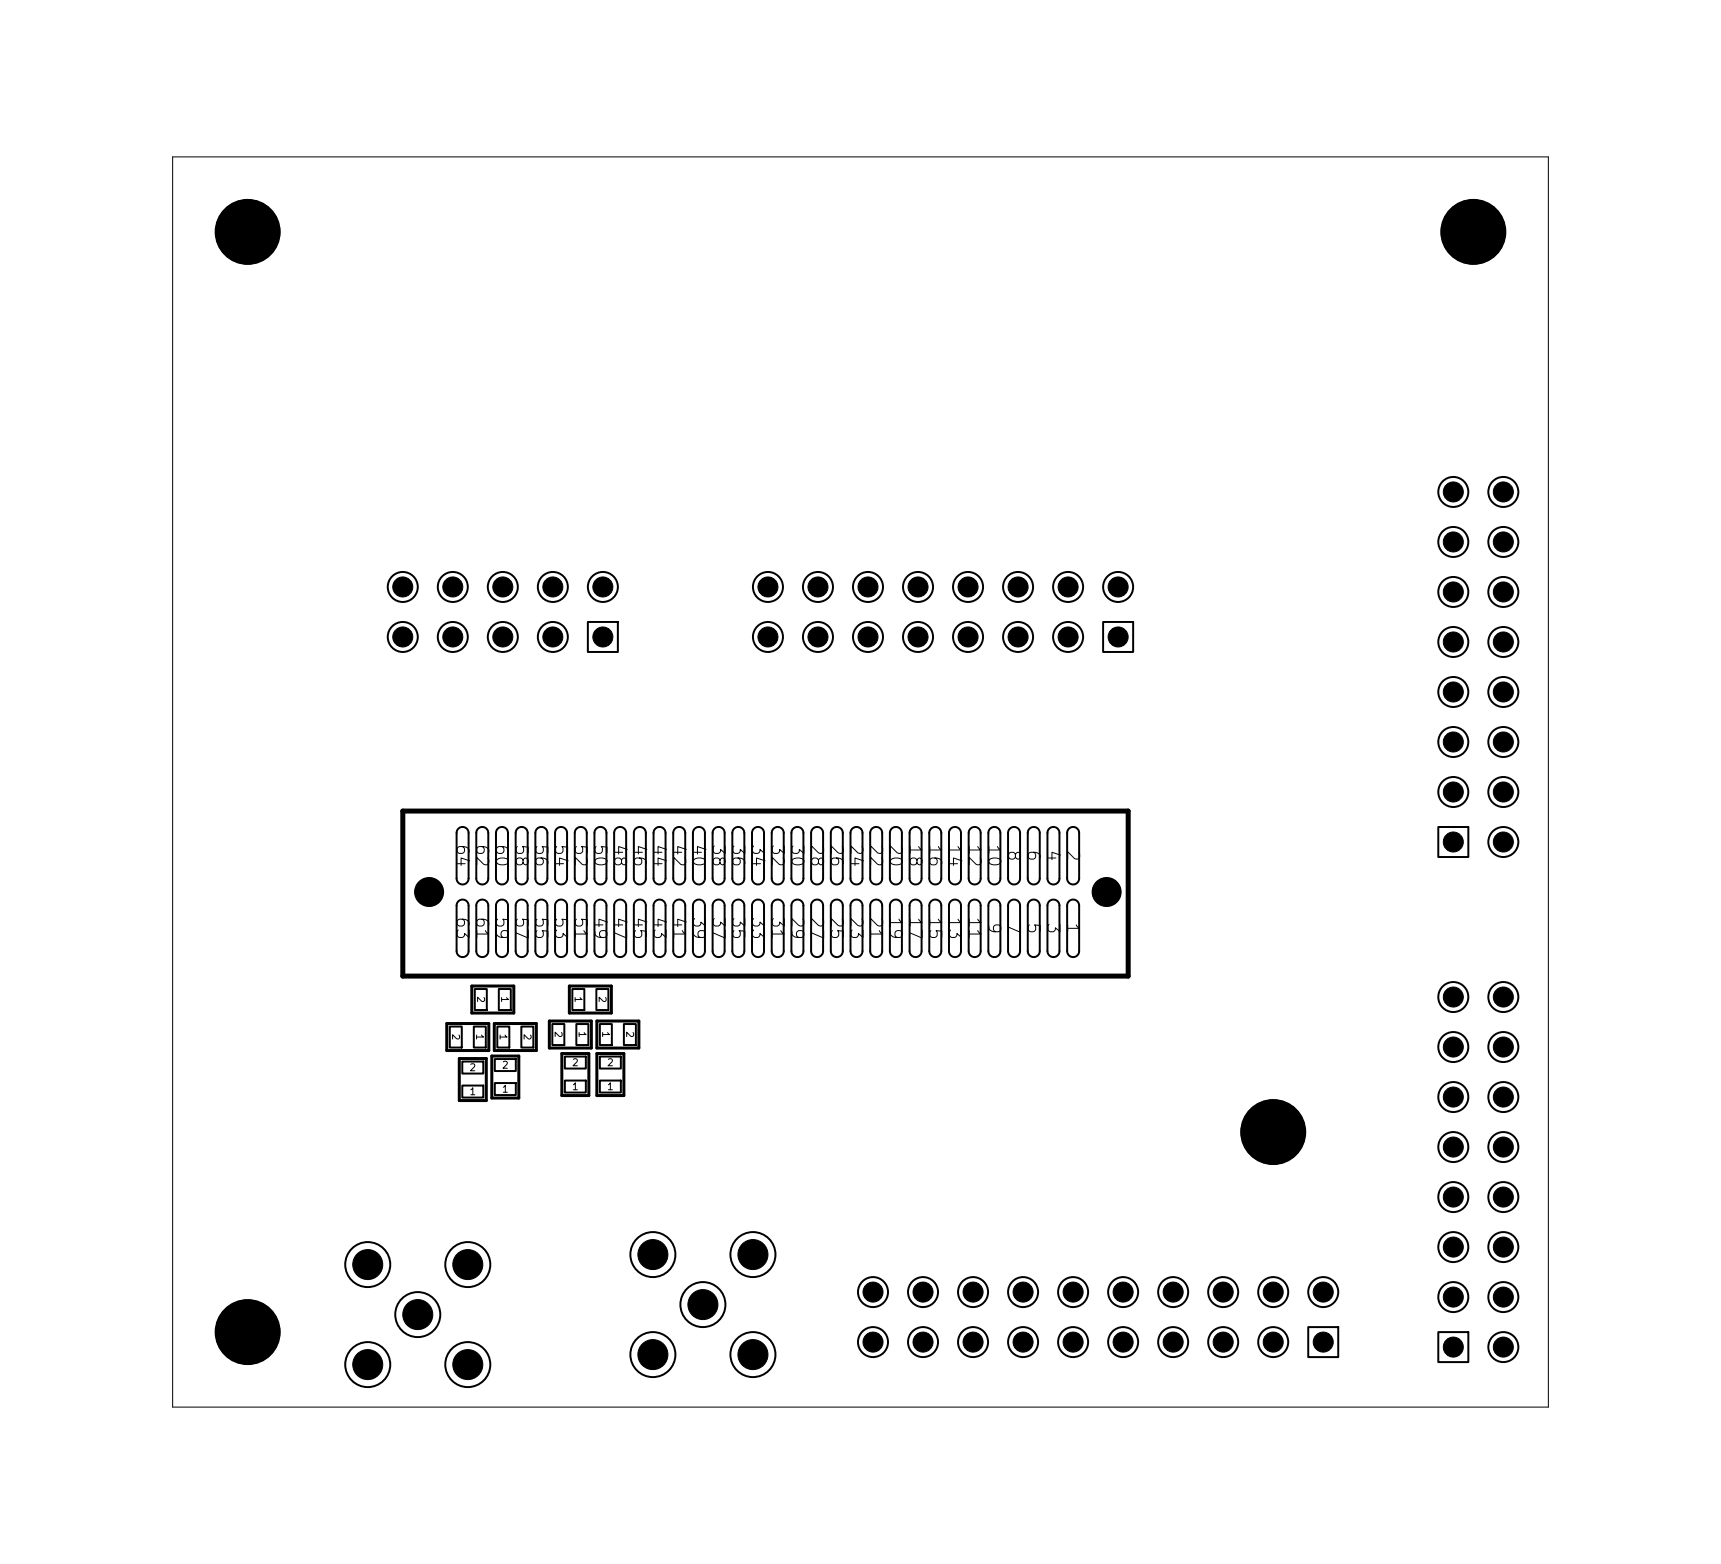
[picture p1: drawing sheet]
<svg xmlns="http://www.w3.org/2000/svg" width="70mm" height="63mm" viewBox="0 0 70 63" stroke-linecap="round" stroke-linejoin="round" font-family="sans-serif">
<defs><g id="words">
<g font-size=".5">
<text x="18.4" y="34.2" transform="rotate(90 18.4 34.2)">64</text>
<text x="19.2" y="34.2" transform="rotate(90 19.2 34.2)">62</text>
<text x="20" y="34.2" transform="rotate(90 20 34.2)">60</text>
<text x="20.8" y="34.2" transform="rotate(90 20.8 34.2)">58</text>
<text x="21.6" y="34.2" transform="rotate(90 21.6 34.2)">56</text>
<text x="22.4" y="34.2" transform="rotate(90 22.4 34.2)">54</text>
<text x="23.2" y="34.2" transform="rotate(90 23.2 34.2)">52</text>
<text x="24" y="34.2" transform="rotate(90 24 34.2)">50</text>
<text x="24.8" y="34.2" transform="rotate(90 24.8 34.2)">48</text>
<text x="25.6" y="34.2" transform="rotate(90 25.6 34.2)">46</text>
<text x="26.4" y="34.2" transform="rotate(90 26.4 34.2)">44</text>
<text x="27.2" y="34.2" transform="rotate(90 27.2 34.2)">42</text>
<text x="28" y="34.2" transform="rotate(90 28 34.2)">40</text>
<text x="28.8" y="34.2" transform="rotate(90 28.8 34.2)">38</text>
<text x="29.6" y="34.2" transform="rotate(90 29.6 34.2)">36</text>
<text x="30.4" y="34.2" transform="rotate(90 30.4 34.2)">34</text>
<text x="31.2" y="34.2" transform="rotate(90 31.2 34.2)">32</text>
<text x="32" y="34.2" transform="rotate(90 32 34.2)">30</text>
<text x="32.8" y="34.2" transform="rotate(90 32.8 34.2)">28</text>
<text x="33.6" y="34.2" transform="rotate(90 33.6 34.2)">26</text>
<text x="34.4" y="34.2" transform="rotate(90 34.4 34.2)">24</text>
<text x="35.2" y="34.2" transform="rotate(90 35.2 34.2)">22</text>
<text x="36" y="34.2" transform="rotate(90 36 34.2)">20</text>
<text x="36.8" y="34.2" transform="rotate(90 36.8 34.2)">18</text>
<text x="37.6" y="34.2" transform="rotate(90 37.6 34.2)">16</text>
<text x="38.4" y="34.2" transform="rotate(90 38.4 34.2)">14</text>
<text x="39.2" y="34.2" transform="rotate(90 39.2 34.2)">12</text>
<text x="40" y="34.2" transform="rotate(90 40 34.2)">10</text>
<text x="40.8" y="34.5" transform="rotate(90 40.8 34.5)">8</text>
<text x="41.6" y="34.5" transform="rotate(90 41.6 34.5)">6</text>
<text x="42.4" y="34.5" transform="rotate(90 42.4 34.5)">4</text>
<text x="43.2" y="34.5" transform="rotate(90 43.2 34.5)">2</text>
<text x="18.4" y="37.2" transform="rotate(90 18.4 37.2)">63</text>
<text x="19.2" y="37.2" transform="rotate(90 19.2 37.2)">61</text>
<text x="20" y="37.2" transform="rotate(90 20 37.2)">59</text>
<text x="20.8" y="37.2" transform="rotate(90 20.8 37.2)">57</text>
<text x="21.6" y="37.2" transform="rotate(90 21.6 37.2)">55</text>
<text x="22.4" y="37.2" transform="rotate(90 22.4 37.2)">53</text>
<text x="23.2" y="37.2" transform="rotate(90 23.2 37.2)">51</text>
<text x="24" y="37.2" transform="rotate(90 24 37.2)">49</text>
<text x="24.8" y="37.2" transform="rotate(90 24.8 37.2)">47</text>
<text x="25.6" y="37.2" transform="rotate(90 25.6 37.2)">45</text>
<text x="26.4" y="37.2" transform="rotate(90 26.4 37.2)">43</text>
<text x="27.2" y="37.2" transform="rotate(90 27.2 37.2)">41</text>
<text x="28" y="37.2" transform="rotate(90 28 37.2)">39</text>
<text x="28.8" y="37.2" transform="rotate(90 28.8 37.2)">37</text>
<text x="29.6" y="37.2" transform="rotate(90 29.6 37.2)">35</text>
<text x="30.4" y="37.2" transform="rotate(90 30.4 37.2)">33</text>
<text x="31.2" y="37.2" transform="rotate(90 31.2 37.2)">31</text>
<text x="32" y="37.2" transform="rotate(90 32 37.2)">29</text>
<text x="32.8" y="37.2" transform="rotate(90 32.8 37.2)">27</text>
<text x="33.6" y="37.2" transform="rotate(90 33.6 37.2)">25</text>
<text x="34.4" y="37.2" transform="rotate(90 34.4 37.2)">23</text>
<text x="35.2" y="37.2" transform="rotate(90 35.2 37.2)">21</text>
<text x="36" y="37.2" transform="rotate(90 36 37.2)">19</text>
<text x="36.8" y="37.2" transform="rotate(90 36.8 37.2)">17</text>
<text x="37.6" y="37.2" transform="rotate(90 37.6 37.2)">15</text>
<text x="38.4" y="37.2" transform="rotate(90 38.4 37.2)">13</text>
<text x="39.2" y="37.2" transform="rotate(90 39.2 37.2)">11</text>
<text x="40" y="37.4" transform="rotate(90 40 37.4)">9</text>
<text x="40.8" y="37.4" transform="rotate(90 40.8 37.4)">7</text>
<text x="41.6" y="37.4" transform="rotate(90 41.6 37.4)">5</text>
<text x="42.4" y="37.4" transform="rotate(90 42.4 37.4)">3</text>
<text x="43.2" y="37.4" transform="rotate(90 43.2 37.4)">1</text>
</g>
<g font-size=".4">
<text x="58.6" y="22.3">13</text>
<text x="58.6" y="20.3">15</text>
<text x="60.6" y="22.3">14</text>
<text x="60.6" y="20.3">16</text>
<text x="15.9" y="24.1">10</text>
<text x="30.7" y="26.2">15</text>
<text x="30.7" y="24.1">16</text>
<text x="32.8" y="26.2">13</text>
<text x="32.8" y="24.1">14</text>
<text x="34.8" y="26.2">11</text>
<text x="34.8" y="24.1">12</text>
<text x="36.8" y="24.1">10</text>
<text x="58.6" y="24.3">11</text>
<text x="60.6" y="26.4">10</text>
<text x="60.6" y="24.3">12</text>
<text x="58.6" y="40.8">15</text>
<text x="60.6" y="40.8">16</text>
<text x="58.6" y="44.9">11</text>
<text x="58.6" y="42.8">13</text>
<text x="60.6" y="46.9">10</text>
<text x="60.6" y="44.9">12</text>
<text x="60.6" y="42.8">14</text>
<text x="35" y="52.8">20</text>
<text x="37" y="52.8">18</text>
<text x="39.1" y="52.8">16</text>
<text x="41.1" y="52.8">14</text>
<text x="43.1" y="52.8">12</text>
<text x="45.2" y="52.8">10</text>
<text x="35" y="54.8">19</text>
<text x="37" y="54.8">17</text>
<text x="39.1" y="54.8">15</text>
<text x="41.1" y="54.8">13</text>
<text x="43.1" y="54.8">11</text>
</g>
<g font-size=".3">
<text x="18.3" y="41.9" transform="rotate(90 18.3 41.9)">2</text>
<text x="19.3" y="41.9" transform="rotate(90 19.3 41.9)">1</text>
<text x="19.3" y="40.4" transform="rotate(90 19.3 40.4)">2</text>
<text x="20.2" y="41.9" transform="rotate(90 20.2 41.9)">1</text>
<text x="20.3" y="40.4" transform="rotate(90 20.3 40.4)">1</text>
<text x="21.2" y="41.9" transform="rotate(90 21.2 41.9)">2</text>
<text x="22.4" y="41.8" transform="rotate(90 22.4 41.8)">2</text>
<text x="23.3" y="40.4" transform="rotate(90 23.3 40.4)">1</text>
<text x="23.4" y="41.8" transform="rotate(90 23.4 41.8)">1</text>
<text x="24.2" y="40.4" transform="rotate(90 24.2 40.4)">2</text>
<text x="24.4" y="41.8" transform="rotate(90 24.4 41.8)">1</text>
<text x="25.3" y="41.8" transform="rotate(90 25.3 41.8)">2</text>
<text x="19" y="44.5">1</text>
<text x="19" y="43.6">2</text>
<text x="20.3" y="44.4">1</text>
<text x="20.3" y="43.5">2</text>
<text x="23.2" y="44.3">1</text>
<text x="23.2" y="43.4">2</text>
<text x="24.6" y="44.3">1</text>
<text x="24.6" y="43.4">2</text>
</g>
</g></defs>
<path d="M18.1 41.6h1.7v1.1h-1.7zM18.6 43h1.1v1.7h-1.1zM19.1 40h1.8v1.1h-1.8zM20 42.9h1.1v1.7h-1.1zM20.1 41.6h1.7v1.1h-1.7zM22.3 41.5h1.7v1.1h-1.7zM22.8 42.8h1.1v1.7h-1.1zM23.1 40h1.7v1.1h-1.7zM24.2 42.8h1.1v1.7h-1.1zM24.2 41.5h1.7v1.1h-1.7z" fill="none" stroke="#000" stroke-width=".12"/>
<path d="M16.3 32.9h29.5v6.7h-29.5z" fill="none" stroke="#000" stroke-width=".2"/>
<g fill="none" stroke="#000" stroke-width=".08">
<path d="M18.6 36.6l.3-.1 .1 .2v1.9l-.2 .3-.2-.1-.1-.2v-1.8zM18.6 33.6h.3l.1 .2v1.9l-.2 .2h-.2l-.1-.2v-1.9zM19.4 36.6l.3-.1 .1 .2v1.9l-.2 .3-.2-.1-.1-.2v-1.8zM19.4 33.6h.3l.1 .2v1.9l-.2 .2h-.2l-.1-.2v-1.9zM20.2 36.6l.3-.1 .1 .2v1.9l-.2 .3-.2-.1-.1-.2v-1.8zM20.2 33.6h.3l.1 .2v1.9l-.2 .2h-.2l-.1-.2v-1.9zM21 36.6l.3-.1 .1 .2v1.9l-.2 .3-.2-.1-.1-.2v-1.8zM21 33.6h.3l.1 .2v1.9l-.2 .2h-.2l-.1-.2v-1.9zM21.8 36.6l.3-.1 .1 .2v1.9l-.2 .3-.2-.1-.1-.2v-1.8zM21.8 33.6h.3l.1 .2v1.9l-.2 .2h-.2l-.1-.2v-1.9zM22.6 36.6l.3-.1 .1 .2v1.9l-.2 .3-.2-.1-.1-.2v-1.8zM22.6 33.6h.3l.1 .2v1.9l-.2 .2h-.2l-.1-.2v-1.9z"/>
<path d="M23.4 36.6l.3-.1 .1 .2v1.9l-.2 .3-.2-.1-.1-.2v-1.8zM23.4 33.6h.3l.1 .2v1.9l-.2 .2h-.2l-.1-.2v-1.9zM23.9 25.3h1.2v1.2h-1.2zM24.2 36.6l.3-.1 .1 .2v1.9l-.2 .3-.2-.1-.1-.2v-1.8zM24.2 33.6h.3l.1 .2v1.9l-.2 .2h-.2l-.1-.2v-1.9zM25 36.6l.3-.1 .1 .2v1.9l-.2 .3-.2-.1-.1-.2v-1.8zM25 33.6h.3l.1 .2v1.9l-.2 .2h-.2l-.1-.2v-1.9zM25.8 36.6l.3-.1 .1 .2v1.9l-.2 .3-.2-.1-.1-.2v-1.8zM25.8 33.6h.3l.1 .2v1.9l-.2 .2h-.2l-.1-.2v-1.9zM26.6 36.6l.3-.1 .1 .2v1.9l-.2 .3-.2-.1-.1-.2v-1.8zM26.6 33.6h.3l.1 .2v1.9l-.2 .2h-.2l-.1-.2v-1.9zM27.4 36.6l.3-.1 .1 .2v1.9l-.2 .3-.2-.1-.1-.2v-1.8z"/>
<path d="M27.4 33.6h.3l.1 .2v1.9l-.2 .2h-.2l-.1-.2v-1.9zM28.2 36.6l.3-.1 .1 .2v1.9l-.2 .3-.2-.1-.1-.2v-1.8zM28.2 33.6h.3l.1 .2v1.9l-.2 .2h-.2l-.1-.2v-1.9zM29 36.6l.3-.1 .1 .2v1.9l-.2 .3-.2-.1-.1-.2v-1.8zM29 33.6h.3l.1 .2v1.9l-.2 .2h-.2l-.1-.2v-1.9zM29.8 36.6l.2-.1 .2 .2v1.9l-.2 .3-.2-.1-.1-.2v-1.8zM29.8 33.6h.2l.2 .2v1.9l-.2 .2h-.2l-.1-.2v-1.9zM30.6 36.6l.2-.1 .2 .2v1.9l-.2 .3-.2-.1-.1-.2v-1.8zM30.6 33.6h.2l.2 .2v1.9l-.2 .2h-.2l-.1-.2v-1.9zM31.4 36.6l.2-.1 .2 .2v1.9l-.2 .3-.2-.1-.1-.2v-1.8zM31.4 33.6h.2l.2 .2v1.9l-.2 .2h-.2l-.1-.2v-1.9zM32.2 36.6l.2-.1 .2 .2v1.9l-.2 .3-.2-.1-.1-.2v-1.8z"/>
<path d="M32.2 33.6h.2l.2 .2v1.9l-.2 .2h-.2l-.1-.2v-1.9zM33 36.6l.2-.1 .2 .2v1.9l-.2 .3-.2-.1-.1-.2v-1.8zM33 33.6h.2l.2 .2v1.9l-.2 .2h-.2l-.1-.2v-1.9zM33.8 36.6l.2-.1 .2 .2v1.9l-.2 .3-.2-.1-.1-.2v-1.8zM33.8 33.6h.2l.2 .2v1.9l-.2 .2h-.2l-.1-.2v-1.9zM34.6 36.6l.2-.1 .2 .2v1.9l-.2 .3-.2-.1-.1-.2v-1.8zM34.6 33.6h.2l.2 .2v1.9l-.2 .2h-.2l-.1-.2v-1.9zM35.4 36.6l.2-.1 .2 .2v1.9l-.2 .3-.2-.1-.1-.2v-1.8zM35.4 33.6h.2l.2 .2v1.9l-.2 .2h-.2l-.1-.2v-1.9zM36.2 36.6l.2-.1 .2 .2v1.9l-.2 .3-.2-.1-.1-.2v-1.8zM36.2 33.6h.2l.2 .2v1.9l-.2 .2h-.2l-.1-.2v-1.9zM37 36.6l.2-.1 .2 .2v1.9l-.2 .3-.2-.1-.1-.2v-1.8z"/>
<path d="M37 33.6h.2l.2 .2v1.9l-.2 .2h-.2l-.1-.2v-1.9zM37.8 36.6l.2-.1 .2 .2v1.9l-.2 .3-.2-.1-.1-.2v-1.8zM37.8 33.6h.2l.2 .2v1.9l-.2 .2h-.2l-.1-.2v-1.9zM38.6 36.6l.2-.1 .2 .2v1.9l-.2 .3-.2-.1-.1-.2v-1.8zM38.6 33.6h.2l.2 .2v1.9l-.2 .2h-.2l-.1-.2v-1.9zM39.4 36.6l.2-.1 .2 .2v1.9l-.2 .3-.2-.1-.1-.2v-1.8zM39.4 33.6h.2l.2 .2v1.9l-.2 .2h-.2l-.1-.2v-1.9zM40.2 36.6l.2-.1 .2 .2v1.9l-.2 .3-.2-.1-.1-.2v-1.8zM40.2 33.6h.2l.2 .2v1.9l-.2 .2h-.2l-.1-.2v-1.9zM41 36.6l.2-.1 .2 .2v1.9l-.2 .3-.2-.1-.1-.2v-1.8zM41 33.6h.2l.2 .2v1.9l-.2 .2h-.2l-.1-.2v-1.9zM41.8 36.6l.2-.1 .2 .2v1.9l-.2 .3-.2-.1-.1-.2v-1.8z"/>
<path d="M41.8 33.6h.2l.2 .2v1.9l-.2 .2h-.2l-.1-.2v-1.9zM42.6 36.6l.2-.1 .2 .2v1.9l-.2 .3-.2-.1-.1-.2v-1.8zM42.6 33.6h.2l.2 .2v1.9l-.2 .2h-.2l-.1-.2v-1.9zM43.4 36.6l.2-.1 .2 .2v1.9l-.2 .3-.2-.1-.1-.2v-1.8zM43.4 33.6h.2l.2 .2v1.9l-.2 .2h-.2l-.1-.2v-1.9zM44.8 25.3h1.2v1.2h-1.2zM58.4 33.6h1.2v1.2h-1.2zM18.3 41.7h.4v.8h-.4zM18.8 44.1h.8v.5h-.8zM18.8 43.1h.8v.5h-.8zM19.2 41.7h.5v.8h-.5zM19.3 40.2h.5v.8h-.5z"/>
<path d="M20.1 44h.8v.5h-.8zM20.1 43h.8v.5h-.8zM20.2 41.7h.5v.8h-.5zM20.2 40.2h.5v.8h-.5zM21.2 41.7h.4v.8h-.4zM22.4 41.6h.5v.8h-.5zM22.9 43.9h.9v.5h-.9zM22.9 42.9h.9v.5h-.9zM23.2 40.2h.5v.8h-.5zM23.4 41.6h.5v.8h-.5zM24.2 40.2h.5v.8h-.5zM24.3 41.6h.5v.8h-.5z"/>
<path d="M24.3 43.9h.9v.5h-.9zM24.3 42.9h.9v.5h-.9zM25.3 41.6h.5v.8h-.5zM53.1 53.9h1.2v1.2h-1.2zM58.4 54.1h1.2v1.2h-1.2z"/>
<circle cx="10.1" cy="9.4" r="1.3"/>
<circle cx="59" cy="20" r=".61"/>
<circle cx="59.8" cy="9.4" r="1.3"/>
<circle cx="61" cy="20" r=".61"/>
<circle cx="16.3" cy="25.9" r=".61"/>
<circle cx="16.3" cy="23.8" r=".61"/>
<circle cx="17.4" cy="36.2" r=".57"/>
<circle cx="18.4" cy="25.9" r=".61"/>
<circle cx="18.4" cy="23.8" r=".61"/>
<circle cx="20.4" cy="25.9" r=".61"/>
<circle cx="20.4" cy="23.8" r=".61"/>
<circle cx="22.4" cy="25.9" r=".61"/>
<circle cx="22.4" cy="23.8" r=".61"/>
<circle cx="24.5" cy="23.8" r=".61"/>
<circle cx="31.2" cy="25.9" r=".61"/>
<circle cx="31.2" cy="23.8" r=".61"/>
<circle cx="33.2" cy="25.9" r=".61"/>
<circle cx="33.2" cy="23.8" r=".61"/>
<circle cx="35.2" cy="25.9" r=".61"/>
<circle cx="35.2" cy="23.8" r=".61"/>
<circle cx="37.3" cy="25.9" r=".61"/>
<circle cx="37.3" cy="23.8" r=".61"/>
<circle cx="39.3" cy="25.9" r=".61"/>
<circle cx="39.3" cy="23.8" r=".61"/>
<circle cx="41.3" cy="25.9" r=".61"/>
<circle cx="41.3" cy="23.8" r=".61"/>
<circle cx="43.4" cy="25.9" r=".61"/>
<circle cx="43.4" cy="23.8" r=".61"/>
<circle cx="44.9" cy="36.2" r=".57"/>
<circle cx="45.4" cy="23.8" r=".61"/>
<circle cx="59" cy="30.1" r=".61"/>
<circle cx="59" cy="24" r=".61"/>
<circle cx="59" cy="22" r=".61"/>
<circle cx="59" cy="32.2" r=".61"/>
<circle cx="59" cy="26.1" r=".61"/>
<circle cx="59" cy="28.1" r=".61"/>
<circle cx="61" cy="30.1" r=".61"/>
<circle cx="61" cy="32.2" r=".61"/>
<circle cx="61" cy="24" r=".61"/>
<circle cx="61" cy="22" r=".61"/>
<circle cx="61" cy="26.1" r=".61"/>
<circle cx="61" cy="28.1" r=".61"/>
<circle cx="61" cy="34.2" r=".61"/>
<circle cx="10.1" cy="54.1" r="1.3"/>
<circle cx="14.9" cy="55.4" r=".91"/>
<circle cx="14.9" cy="51.3" r=".91"/>
<circle cx="17" cy="53.4" r=".91"/>
<circle cx="19" cy="55.4" r=".91"/>
<circle cx="19" cy="51.3" r=".91"/>
<circle cx="26.5" cy="55" r=".91"/>
<circle cx="26.5" cy="50.9" r=".91"/>
<circle cx="28.5" cy="53" r=".91"/>
<circle cx="30.6" cy="55" r=".91"/>
<circle cx="30.6" cy="50.9" r=".91"/>
<circle cx="35.4" cy="52.5" r=".61"/>
<circle cx="35.4" cy="54.5" r=".61"/>
<circle cx="37.5" cy="52.5" r=".61"/>
<circle cx="37.5" cy="54.5" r=".61"/>
<circle cx="39.5" cy="52.5" r=".61"/>
<circle cx="39.5" cy="54.5" r=".61"/>
<circle cx="41.5" cy="52.5" r=".61"/>
<circle cx="41.5" cy="54.5" r=".61"/>
<circle cx="43.6" cy="52.5" r=".61"/>
<circle cx="43.6" cy="54.5" r=".61"/>
<circle cx="45.6" cy="52.5" r=".61"/>
<circle cx="45.6" cy="54.5" r=".61"/>
<circle cx="47.6" cy="52.5" r=".61"/>
<circle cx="47.6" cy="54.5" r=".61"/>
<circle cx="49.6" cy="52.5" r=".61"/>
<circle cx="49.6" cy="54.5" r=".61"/>
<circle cx="51.7" cy="52.5" r=".61"/>
<circle cx="51.7" cy="54.5" r=".61"/>
<circle cx="51.7" cy="46" r="1.3"/>
<circle cx="53.7" cy="52.5" r=".61"/>
<circle cx="59" cy="52.7" r=".61"/>
<circle cx="59" cy="50.6" r=".61"/>
<circle cx="59" cy="40.5" r=".61"/>
<circle cx="59" cy="44.5" r=".61"/>
<circle cx="59" cy="42.5" r=".61"/>
<circle cx="59" cy="48.6" r=".61"/>
<circle cx="59" cy="46.6" r=".61"/>
<circle cx="61" cy="54.7" r=".61"/>
<circle cx="61" cy="52.7" r=".61"/>
<circle cx="61" cy="50.6" r=".61"/>
<circle cx="61" cy="40.5" r=".61"/>
<circle cx="61" cy="44.5" r=".61"/>
<circle cx="61" cy="42.5" r=".61"/>
<circle cx="61" cy="48.6" r=".61"/>
<circle cx="61" cy="46.6" r=".61"/>
</g>
<path d="M7 6.4h55.8v50.7h-55.8z" fill="none" stroke="#000" stroke-width=".04"/>
<g fill="#000" stroke="#000" stroke-width=".04">
<circle cx="10.1" cy="9.4" r="1.3"/>
<circle cx="59" cy="20" r=".41"/>
<circle cx="59.8" cy="9.4" r="1.3"/>
<circle cx="61" cy="20" r=".41"/>
<circle cx="16.3" cy="25.9" r=".41"/>
<circle cx="16.3" cy="23.8" r=".41"/>
<circle cx="17.4" cy="36.2" r=".57"/>
<circle cx="18.4" cy="25.9" r=".41"/>
<circle cx="18.4" cy="23.8" r=".41"/>
<circle cx="20.4" cy="25.9" r=".41"/>
<circle cx="20.4" cy="23.8" r=".41"/>
<circle cx="22.4" cy="25.9" r=".41"/>
<circle cx="22.4" cy="23.8" r=".41"/>
<circle cx="24.5" cy="25.9" r=".41"/>
<circle cx="24.5" cy="23.8" r=".41"/>
<circle cx="31.2" cy="25.9" r=".41"/>
<circle cx="31.2" cy="23.8" r=".41"/>
<circle cx="33.2" cy="25.9" r=".41"/>
<circle cx="33.2" cy="23.8" r=".41"/>
<circle cx="35.2" cy="25.9" r=".41"/>
<circle cx="35.2" cy="23.8" r=".41"/>
<circle cx="37.3" cy="25.9" r=".41"/>
<circle cx="37.3" cy="23.8" r=".41"/>
<circle cx="39.3" cy="25.9" r=".41"/>
<circle cx="39.3" cy="23.8" r=".41"/>
<circle cx="41.3" cy="25.9" r=".41"/>
<circle cx="41.3" cy="23.8" r=".41"/>
<circle cx="43.4" cy="25.9" r=".41"/>
<circle cx="43.4" cy="23.8" r=".41"/>
<circle cx="44.9" cy="36.2" r=".57"/>
<circle cx="45.4" cy="25.9" r=".41"/>
<circle cx="45.4" cy="23.8" r=".41"/>
<circle cx="59" cy="28.1" r=".41"/>
<circle cx="59" cy="32.2" r=".41"/>
<circle cx="59" cy="34.2" r=".41"/>
<circle cx="59" cy="26.1" r=".41"/>
<circle cx="59" cy="24" r=".41"/>
<circle cx="59" cy="22" r=".41"/>
<circle cx="59" cy="30.1" r=".41"/>
<circle cx="61" cy="32.2" r=".41"/>
<circle cx="61" cy="28.1" r=".41"/>
<circle cx="61" cy="34.2" r=".41"/>
<circle cx="61" cy="26.1" r=".41"/>
<circle cx="61" cy="24" r=".41"/>
<circle cx="61" cy="22" r=".41"/>
<circle cx="61" cy="30.1" r=".41"/>
<circle cx="10.1" cy="54.1" r="1.3"/>
<circle cx="14.9" cy="55.4" r=".61"/>
<circle cx="14.9" cy="51.3" r=".61"/>
<circle cx="17" cy="53.4" r=".61"/>
<circle cx="19" cy="55.4" r=".61"/>
<circle cx="19" cy="51.3" r=".61"/>
<circle cx="26.5" cy="50.9" r=".61"/>
<circle cx="26.5" cy="55" r=".61"/>
<circle cx="28.5" cy="53" r=".61"/>
<circle cx="30.6" cy="50.9" r=".61"/>
<circle cx="30.6" cy="55" r=".61"/>
<circle cx="35.4" cy="54.5" r=".41"/>
<circle cx="35.4" cy="52.5" r=".41"/>
<circle cx="37.5" cy="54.5" r=".41"/>
<circle cx="37.5" cy="52.5" r=".41"/>
<circle cx="39.5" cy="54.5" r=".41"/>
<circle cx="39.5" cy="52.5" r=".41"/>
<circle cx="41.5" cy="54.5" r=".41"/>
<circle cx="41.5" cy="52.5" r=".41"/>
<circle cx="43.6" cy="54.5" r=".41"/>
<circle cx="43.6" cy="52.5" r=".41"/>
<circle cx="45.6" cy="54.5" r=".41"/>
<circle cx="45.6" cy="52.5" r=".41"/>
<circle cx="47.6" cy="54.5" r=".41"/>
<circle cx="47.6" cy="52.5" r=".41"/>
<circle cx="49.6" cy="54.5" r=".41"/>
<circle cx="49.6" cy="52.5" r=".41"/>
<circle cx="51.7" cy="54.5" r=".41"/>
<circle cx="51.7" cy="52.5" r=".41"/>
<circle cx="51.7" cy="46" r="1.3"/>
<circle cx="53.7" cy="54.5" r=".41"/>
<circle cx="53.7" cy="52.5" r=".41"/>
<circle cx="59" cy="50.6" r=".41"/>
<circle cx="59" cy="40.5" r=".41"/>
<circle cx="59" cy="42.5" r=".41"/>
<circle cx="59" cy="44.5" r=".41"/>
<circle cx="59" cy="46.6" r=".41"/>
<circle cx="59" cy="52.7" r=".41"/>
<circle cx="59" cy="54.7" r=".41"/>
<circle cx="59" cy="48.6" r=".41"/>
<circle cx="61" cy="40.5" r=".41"/>
<circle cx="61" cy="50.6" r=".41"/>
<circle cx="61" cy="42.5" r=".41"/>
<circle cx="61" cy="44.5" r=".41"/>
<circle cx="61" cy="46.6" r=".41"/>
<circle cx="61" cy="52.7" r=".41"/>
<circle cx="61" cy="54.7" r=".41"/>
<circle cx="61" cy="48.6" r=".41"/>
</g>
<use href="#words"/>
</svg>
